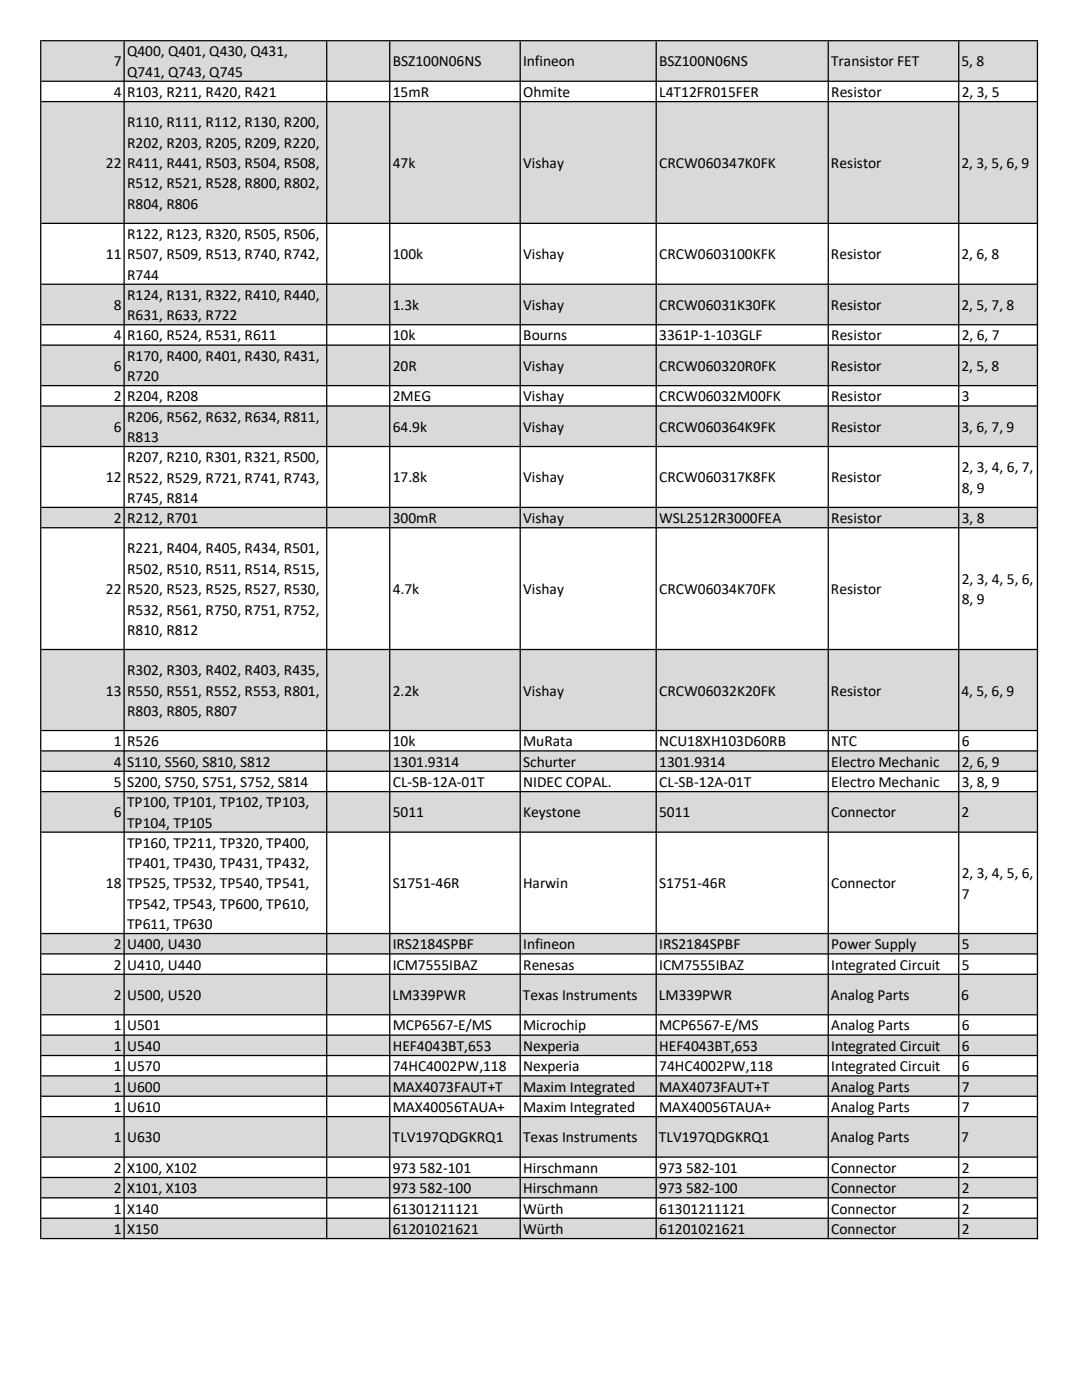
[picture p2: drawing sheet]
<svg xmlns="http://www.w3.org/2000/svg" width="216mm" height="279mm" viewBox="0 0 216 279" stroke-linecap="round" stroke-linejoin="round" font-family="sans-serif">
<defs><g id="words">
<g font-size="3.1">
<text x="25.4" y="11.3">Q400, Q401, Q430, Q431,</text>
<text x="22.7" y="13.3">7</text>
<text x="25.4" y="15.3">Q741, Q743, Q745</text>
<text x="78.4" y="13.3">BSZ100N06NS</text>
<text x="104.4" y="13.3">Infineon</text>
<text x="131.5" y="13.3">BSZ100N06NS</text>
<text x="165.8" y="13.3">Transistor FET</text>
<text x="191.8" y="13.3">5, 8</text>
<text x="22.7" y="19.3">4</text>
<text x="25.4" y="19.3">R103, R211, R420, R421</text>
<text x="78.4" y="19.3">15mR</text>
<text x="104.4" y="19.3">Ohmite</text>
<text x="131.5" y="19.3">L4T12FR015FER</text>
<text x="165.9" y="19.3">Resistor</text>
<text x="191.9" y="19.3">2, 3, 5</text>
<text x="25.4" y="25.4">R110, R111, R112, R130, R200,</text>
<text x="25.4" y="29.5">R202, R203, R205, R209, R220,</text>
<text x="21.1" y="33.5">22</text>
<text x="25.4" y="33.5">R411, R441, R503, R504, R508,</text>
<text x="78.4" y="33.5">47k</text>
<text x="104.4" y="33.5">Vishay</text>
<text x="131.5" y="33.5">CRCW060347K0FK</text>
<text x="165.8" y="33.5">Resistor</text>
<text x="191.8" y="33.5">2, 3, 5, 6, 9</text>
<text x="25.4" y="37.6">R512, R521, R528, R800, R802,</text>
<text x="25.4" y="41.7">R804, R806</text>
<text x="25.4" y="47.7">R122, R123, R320, R505, R506,</text>
<text x="21.1" y="51.7">11</text>
<text x="25.4" y="51.8">R507, R509, R513, R740, R742,</text>
<text x="78.4" y="51.7">100k</text>
<text x="104.4" y="51.7">Vishay</text>
<text x="131.5" y="51.7">CRCW0603100KFK</text>
<text x="165.8" y="51.7">Resistor</text>
<text x="191.9" y="51.7">2, 6, 8</text>
<text x="25.4" y="55.8">R744</text>
<text x="25.4" y="59.9">R124, R131, R322, R410, R440,</text>
<text x="22.7" y="61.8">8</text>
<text x="25.4" y="63.9">R631, R633, R722</text>
<text x="78.4" y="61.8">1.3k</text>
<text x="104.4" y="61.8">Vishay</text>
<text x="131.5" y="61.8">CRCW06031K30FK</text>
<text x="165.8" y="61.8">Resistor</text>
<text x="191.8" y="61.8">2, 5, 7, 8</text>
<text x="22.7" y="67.9">4</text>
<text x="25.4" y="67.9">R160, R524, R531, R611</text>
<text x="78.4" y="67.9">10k</text>
<text x="104.4" y="67.9">Bourns</text>
<text x="131.5" y="67.9">3361P-1-103GLF</text>
<text x="165.9" y="67.9">Resistor</text>
<text x="191.9" y="67.9">2, 6, 7</text>
<text x="22.7" y="74">6</text>
<text x="25.4" y="72">R170, R400, R401, R430, R431,</text>
<text x="25.4" y="76.1">R720</text>
<text x="78.4" y="74">20R</text>
<text x="104.4" y="74">Vishay</text>
<text x="131.5" y="74">CRCW060320R0FK</text>
<text x="165.8" y="74">Resistor</text>
<text x="191.9" y="74">2, 5, 8</text>
<text x="22.7" y="80.1">2</text>
<text x="25.4" y="80.1">R204, R208</text>
<text x="78.4" y="80.1">2MEG</text>
<text x="104.4" y="80.1">Vishay</text>
<text x="131.5" y="80.1">CRCW06032M00FK</text>
<text x="165.9" y="80.1">Resistor</text>
<text x="191.9" y="80.1">3</text>
<text x="22.7" y="86.1">6</text>
<text x="25.4" y="84.2">R206, R562, R632, R634, R811,</text>
<text x="25.4" y="88.2">R813</text>
<text x="78.4" y="86.1">64.9k</text>
<text x="104.4" y="86.1">Vishay</text>
<text x="131.5" y="86.1">CRCW060364K9FK</text>
<text x="165.8" y="86.1">Resistor</text>
<text x="191.8" y="86.1">3, 6, 7, 9</text>
<text x="25.4" y="92.2">R207, R210, R301, R321, R500,</text>
<text x="191.9" y="94.2">2, 3, 4, 6, 7,</text>
<text x="21.1" y="96.3">12</text>
<text x="25.4" y="96.3">R522, R529, R721, R741, R743,</text>
<text x="25.4" y="100.4">R745, R814</text>
<text x="78.4" y="96.3">17.8k</text>
<text x="104.4" y="96.3">Vishay</text>
<text x="131.5" y="96.3">CRCW060317K8FK</text>
<text x="165.8" y="96.3">Resistor</text>
<text x="191.9" y="98.3">8, 9</text>
<text x="22.7" y="104.4">2</text>
<text x="25.4" y="104.4">R212, R701</text>
<text x="78.4" y="104.4">300mR</text>
<text x="104.4" y="104.4">Vishay</text>
<text x="131.5" y="104.4">WSL2512R3000FEA</text>
<text x="165.9" y="104.4">Resistor</text>
<text x="191.9" y="104.4">3, 8</text>
<text x="25.4" y="110.4">R221, R404, R405, R434, R501,</text>
<text x="21.1" y="118.6">22</text>
<text x="25.4" y="114.5">R502, R510, R511, R514, R515,</text>
<text x="25.4" y="118.6">R520, R523, R525, R527, R530,</text>
<text x="78.4" y="118.6">4.7k</text>
<text x="104.4" y="118.6">Vishay</text>
<text x="131.5" y="118.6">CRCW06034K70FK</text>
<text x="165.8" y="118.6">Resistor</text>
<text x="191.9" y="116.5">2, 3, 4, 5, 6,</text>
<text x="25.4" y="122.6">R532, R561, R750, R751, R752,</text>
<text x="191.9" y="120.6">8, 9</text>
<text x="25.4" y="126.7">R810, R812</text>
<text x="25.4" y="134.7">R302, R303, R402, R403, R435,</text>
<text x="21.1" y="138.8">13</text>
<text x="25.4" y="138.8">R550, R551, R552, R553, R801,</text>
<text x="25.4" y="142.9">R803, R805, R807</text>
<text x="78.4" y="138.8">2.2k</text>
<text x="104.4" y="138.8">Vishay</text>
<text x="131.5" y="138.8">CRCW06032K20FK</text>
<text x="165.8" y="138.8">Resistor</text>
<text x="191.8" y="138.8">4, 5, 6, 9</text>
<text x="22.7" y="148.9">1</text>
<text x="25.4" y="148.9">R526</text>
<text x="78.4" y="148.9">10k</text>
<text x="104.4" y="148.9">MuRata</text>
<text x="131.5" y="148.9">NCU18XH103D60RB</text>
<text x="165.9" y="148.9">NTC</text>
<text x="191.9" y="148.9">6</text>
<text x="22.7" y="153">4</text>
<text x="25.4" y="153">S110, S560, S810, S812</text>
<text x="78.4" y="153">1301.9314</text>
<text x="104.4" y="153">Schurter</text>
<text x="131.5" y="153">1301.9314</text>
<text x="165.9" y="153">Electro Mechanic</text>
<text x="191.9" y="153">2, 6, 9</text>
<text x="22.7" y="157.1">5</text>
<text x="25.4" y="157.1">S200, S750, S751, S752, S814</text>
<text x="25.4" y="161.1">TP100, TP101, TP102, TP103,</text>
<text x="78.4" y="157.1">CL-SB-12A-01T</text>
<text x="104.4" y="157.1">NIDEC COPAL.</text>
<text x="131.5" y="157.1">CL-SB-12A-01T</text>
<text x="165.9" y="157.1">Electro Mechanic</text>
<text x="191.9" y="157.1">3, 8, 9</text>
<text x="22.7" y="163.1">6</text>
<text x="25.4" y="165.2">TP104, TP105</text>
<text x="78.4" y="163.1">5011</text>
<text x="104.4" y="163.1">Keystone</text>
<text x="131.5" y="163.1">5011</text>
<text x="165.8" y="163.1">Connector</text>
<text x="191.9" y="163.1">2</text>
<text x="25.4" y="169.2">TP160, TP211, TP320, TP400,</text>
<text x="25.4" y="173.2">TP401, TP430, TP431, TP432,</text>
<text x="21.1" y="177.3">18</text>
<text x="25.4" y="177.3">TP525, TP532, TP540, TP541,</text>
<text x="78.4" y="177.3">S1751-46R</text>
<text x="104.4" y="177.3">Harwin</text>
<text x="131.5" y="177.3">S1751-46R</text>
<text x="165.8" y="177.3">Connector</text>
<text x="191.9" y="175.3">2, 3, 4, 5, 6,</text>
<text x="191.9" y="179.3">7</text>
<text x="25.4" y="181.4">TP542, TP543, TP600, TP610,</text>
<text x="25.4" y="185.4">TP611, TP630</text>
<text x="22.7" y="189.4">2</text>
<text x="25.4" y="189.4">U400, U430</text>
<text x="78.4" y="189.4">IRS2184SPBF</text>
<text x="104.4" y="189.4">Infineon</text>
<text x="131.5" y="189.4">IRS2184SPBF</text>
<text x="165.9" y="189.4">Power Supply</text>
<text x="191.9" y="189.4">5</text>
<text x="22.7" y="193.5">2</text>
<text x="25.4" y="193.5">U410, U440</text>
<text x="78.4" y="193.5">ICM7555IBAZ</text>
<text x="104.4" y="193.5">Renesas</text>
<text x="131.5" y="193.5">ICM7555IBAZ</text>
<text x="165.9" y="193.5">Integrated Circuit</text>
<text x="191.9" y="193.5">5</text>
<text x="22.7" y="199.6">2 U500, U520</text>
<text x="78.4" y="199.6">LM339PWR</text>
<text x="104.3" y="199.6">Texas Instruments</text>
<text x="131.5" y="199.6">LM339PWR</text>
<text x="165.8" y="199.6">Analog Parts</text>
<text x="191.8" y="199.6">6</text>
<text x="22.7" y="205.7">1</text>
<text x="22.7" y="209.7">1</text>
<text x="25.4" y="205.7">U501</text>
<text x="25.4" y="209.7">U540</text>
<text x="78.4" y="205.7">MCP6567-E/MS</text>
<text x="78.4" y="209.7">HEF4043BT,653</text>
<text x="104.4" y="205.7">Microchip</text>
<text x="104.4" y="209.7">Nexperia</text>
<text x="131.5" y="205.7">MCP6567-E/MS</text>
<text x="131.5" y="209.7">HEF4043BT,653</text>
<text x="165.9" y="205.7">Analog Parts</text>
<text x="165.9" y="209.7">Integrated Circuit</text>
<text x="191.9" y="205.7">6</text>
<text x="191.9" y="209.7">6</text>
<text x="22.7" y="213.8">1</text>
<text x="25.4" y="213.8">U570</text>
<text x="78.4" y="213.8">74HC4002PW,118</text>
<text x="104.4" y="213.8">Nexperia</text>
<text x="131.5" y="213.8">74HC4002PW,118</text>
<text x="165.9" y="213.8">Integrated Circuit</text>
<text x="191.9" y="213.8">6</text>
<text x="22.7" y="217.8">1</text>
<text x="22.7" y="221.9">1</text>
<text x="25.4" y="217.8">U600</text>
<text x="25.4" y="221.9">U610</text>
<text x="78.4" y="217.8">MAX4073FAUT+T</text>
<text x="78.4" y="221.9">MAX40056TAUA+</text>
<text x="104.4" y="217.8">Maxim Integrated</text>
<text x="104.4" y="221.9">Maxim Integrated</text>
<text x="131.5" y="217.8">MAX4073FAUT+T</text>
<text x="131.5" y="221.9">MAX40056TAUA+</text>
<text x="165.9" y="217.8">Analog Parts</text>
<text x="165.9" y="221.9">Analog Parts</text>
<text x="191.9" y="217.8">7</text>
<text x="191.9" y="221.9">7</text>
<text x="22.7" y="228">1 U630</text>
<text x="78.3" y="228">TLV197QDGKRQ1</text>
<text x="104.4" y="228">Texas Instruments</text>
<text x="131.5" y="228">TLV197QDGKRQ1</text>
<text x="165.8" y="228">Analog Parts</text>
<text x="191.8" y="228">7</text>
<text x="22.7" y="234.1">2</text>
<text x="22.7" y="238.1">2</text>
<text x="25.4" y="234.1">X100, X102</text>
<text x="25.4" y="238.1">X101, X103</text>
<text x="78.4" y="234.1">973 582-101</text>
<text x="78.4" y="238.1">973 582-100</text>
<text x="104.4" y="234.1">Hirschmann</text>
<text x="104.4" y="238.1">Hirschmann</text>
<text x="131.5" y="234.1">973 582-101</text>
<text x="131.5" y="238.1">973 582-100</text>
<text x="165.9" y="234.1">Connector</text>
<text x="165.9" y="238.1">Connector</text>
<text x="191.9" y="234.1">2</text>
<text x="191.9" y="238.1">2</text>
<text x="22.7" y="242.2">1</text>
<text x="25.4" y="242.2">X140</text>
<text x="78.4" y="242.2">61301211121</text>
<text x="104.4" y="242.2">Würth</text>
<text x="131.5" y="242.2">61301211121</text>
<text x="165.9" y="242.2">Connector</text>
<text x="191.9" y="242.2">2</text>
<text x="22.7" y="246.3">1</text>
<text x="25.4" y="246.3">X150</text>
<text x="78.4" y="246.3">61201021621</text>
<text x="104.4" y="246.3">Würth</text>
<text x="131.5" y="246.3">61201021621</text>
<text x="165.9" y="246.3">Connector</text>
<text x="191.9" y="246.3">2</text>
</g>
</g></defs>
<path d="M8.3 8.3h198.8v8h-198.8zM8.3 20.3h198.8v24.3h-198.8zM8.3 56.7h198.8v8.2h-198.8zM8.3 68.9h198.8v8.1h-198.8zM8.3 81h198.8v8.2h-198.8zM8.3 101.3h198.8v4.1h-198.8zM8.3 129.6h198.8v16.2h-198.8zM8.3 149.9h198.8v4.1h-198.8zM8.3 158h198.8v8.1h-198.8zM8.3 186.3h198.8v4.1h-198.8zM8.3 194.4h198.8v8.2h-198.8zM8.3 206.6h198.8v4.1h-198.8zM8.3 214.7h198.8v4.1h-198.8zM8.3 222.8h198.8v8.2h-198.8zM8.3 235h198.8v4.1h-198.8zM8.3 243.1h198.8v4.1h-198.8z" fill-rule="evenodd" fill="#d9d9d9"/>
<g fill="#000">
<path d="M8 8h.3v239.3h-.3zM24.6 8.3h.3v239h-.3zM65.1 8.3h.2v239h-.2zM77.6 8.3h.3v239h-.3zM103.7 8.3h.2v239h-.2zM130.8 8.3h.3v239h-.3zM165.1 8.3h.3v239h-.3zM191.2 8.3h.2v239h-.2zM206.9 8.3h.2v239h-.2z" fill-rule="evenodd"/>
<path d="M8.3 8h198.8v.3h-198.8zM8.3 16.1h198.8v.2h-198.8zM8.3 20.2h198.8v.2h-198.8zM8.3 44.4h198.8v.3h-198.8zM8.3 56.6h198.8v.3h-198.8zM8.3 64.7h198.8v.2h-198.8zM8.3 68.7h198.8v.3h-198.8zM8.3 76.8h198.8v.3h-198.8zM8.3 80.9h198.8v.3h-198.8zM8.3 89h198.8v.2h-198.8zM8.3 101.1h198.8v.3h-198.8zM8.3 105.2h198.8v.3h-198.8zM8.3 129.5h198.8v.3h-198.8zM8.3 145.7h198.8v.2h-198.8zM8.3 149.7h198.8v.3h-198.8zM8.3 153.8h198.8v.3h-198.8zM8.3 157.9h198.8v.2h-198.8zM8.3 165.9h198.8v.3h-198.8zM8.3 186.2h198.8v.2h-198.8zM8.3 190.2h198.8v.3h-198.8zM8.3 194.3h198.8v.3h-198.8zM8.3 202.4h198.8v.2h-198.8zM8.3 206.5h198.8v.2h-198.8zM8.3 210.5h198.8v.3h-198.8zM8.3 214.6h198.8v.2h-198.8zM8.3 218.7h198.8v.2h-198.8zM8.3 222.7h198.8v.3h-198.8zM8.3 230.8h198.8v.3h-198.8zM8.3 234.9h198.8v.2h-198.8zM8.3 238.9h198.8v.3h-198.8zM8.3 243h198.8v.2h-198.8zM8.3 247.1h198.8v.2h-198.8z" fill-rule="evenodd"/>
</g>
<use href="#words"/>
</svg>
